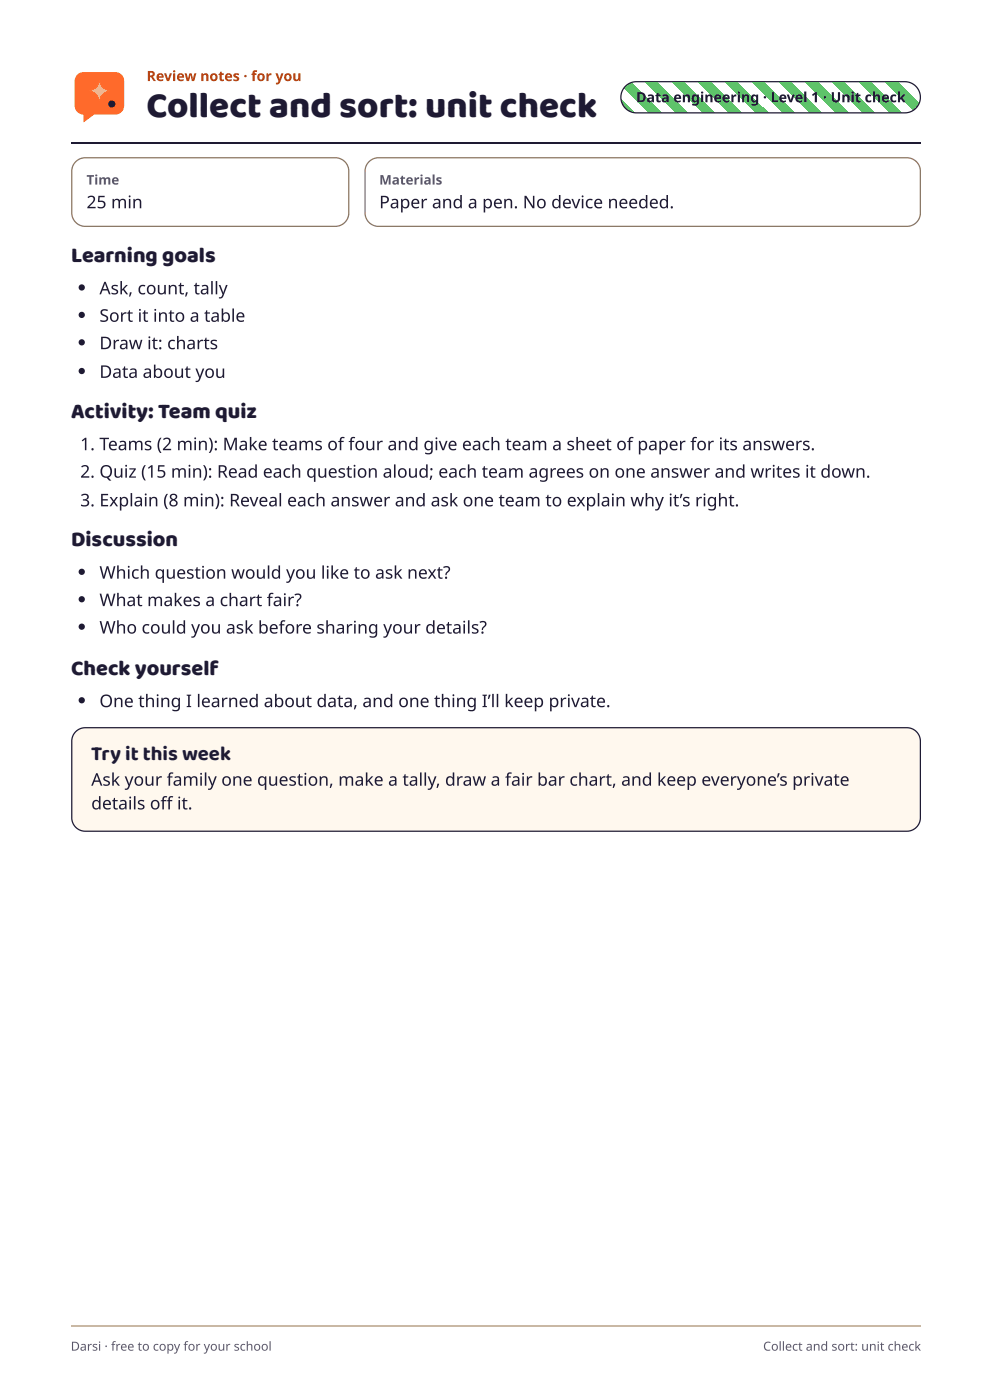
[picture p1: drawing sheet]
<svg xmlns="http://www.w3.org/2000/svg" width="210mm" height="297mm" viewBox="0 0 210 297" stroke-linecap="round" stroke-linejoin="round" font-family="sans-serif">
<defs><g id="words">
<text font-size="7.8" fill="#1e1a33" x="31.1" y="24.9">Collect and sort: unit check</text>
<g font-size="4.6" fill="#1e1a33">
<text x="15.1" y="55.6">Learning goals</text>
<text x="15.1" y="88.6">Activity: Team quiz</text>
<text x="15.1" y="115.9">Discussion</text>
<text x="15.1" y="143.1">Check yourself</text>
</g>
<text font-size="4.3" fill="#1e1a33" x="19.3" y="161.1">Try it this week</text>
<g font-size="3.7" fill="#1e1a33">
<text x="18.3" y="44.2">25 min</text>
<text x="80.4" y="44.2">Paper and a pen. No device needed.</text>
<text x="21.1" y="62.4">Ask, count, tally</text>
<text x="21.1" y="68.3">Sort it into a table</text>
<text x="21.1" y="74.1">Draw it: charts</text>
<text x="21.1" y="80.2">Data about you</text>
<text x="17" y="95.5">1. Teams (2 min): Make teams of four and give each team a sheet of paper for its answers.</text>
<text x="17" y="101.3">2. Quiz (15 min): Read each question aloud; each team agrees on one answer and writes it down.</text>
<text x="17" y="107.4">3. Explain (8 min): Reveal each answer and ask one team to explain why it’s right.</text>
<text x="21.1" y="122.8">Which question would you like to ask next?</text>
<text x="21.1" y="128.6">What makes a chart fair?</text>
<text x="21.1" y="134.4">Who could you ask before sharing your details?</text>
<text x="21.1" y="150">One thing I learned about data, and one thing I’ll keep private.</text>
<text x="19.3" y="166.7">Ask your family one question, make a tally, draw a fair bar chart, and keep everyone’s private</text>
<text x="19.3" y="171.7">details of it.</text>
<text x="34" y="171.7">f</text>
</g>
<text font-size="3" fill="#b43c0a" x="31.1" y="17.2">Review notes · for you</text>
<text font-size="3" fill="#1e1a33" x="134.8" y="21.7">Data engineering · Level 1 · Unit check</text>
<g font-size="2.8" fill="#5c5470">
<text x="18.3" y="39.2">Time</text>
<text x="80.4" y="39.2">Materials</text>
</g>
<g font-size="2.6" fill="#5c5470">
<text x="15" y="286.5">Darsi · free to copy for your school</text>
<text x="161.8" y="286.5">Collect and sort: unit check</text>
</g>
</g></defs>
<path d="M15.1 281.4h180.2" fill="none" stroke="#c9b8a4" stroke-width=".26"/>
<path d="M15.1 30.3h180" fill="none" stroke="#1e1a33" stroke-width=".26"/>
<path d="M16.1 155.2l.9-.6 1.1-.2h174.2a2.87 2.87 0 0 1 2.8 2.9v16.2a2.87 2.87 0 0 1-2.8 2.8h-174.2a2.87 2.87 0 0 1-2.9-2.8v-16.4l.3-1.1z" fill="#fff8ee"/>
<path d="M16.1 155.2l.9-.6 1.1-.2h174.2a2.87 2.87 0 0 1 2.8 2.9v16.2a2.87 2.87 0 0 1-2.8 2.8h-174.2a2.87 2.87 0 0 1-2.9-2.8v-16.4l.3-1.1z" fill="none" stroke="#1e1a33" stroke-width=".26"/>
<path d="M16.4 15.9l.4-.4 .7-.2h7a1.87 1.87 0 0 1 1.8 1.9v5.2a1.87 1.87 0 0 1-1.8 1.9h-4.5l-2.3 1.7v-1.7a1.87 1.87 0 0 1-1.9-1.9v-5.4l.3-.7z" fill="#ff6a2b"/>
<path d="M21.1 17a2.48 2.48 0 0 0 2.2 2.2 2.48 2.48 0 0 0-2.2 2.3 2.48 2.48 0 0 0-2.3-2.3 2.48 2.48 0 0 0 2.3-2.2z" fill="#ffc53d"/>
<circle cx="23.7" cy="22.1" r=".75" fill="#1e1a33"/>
<path d="M131.8 17.5h63.2v6.3h-63.2z" fill="#fff"/>
<path d="M132.6 18.3l1.1-.7 1.2-.3h56.9a3.3 3.3 0 0 1 3.3 3.3 3.3 3.3 0 0 1-3.3 3.3h-56.9a3.3 3.3 0 0 1-3-2 3.3 3.3 0 0 1 .7-3.6z" fill="none" stroke="#1e1a33" stroke-width=".26"/>
<path d="M16.1 34.3l.9-.6 1.1-.2h53a2.87 2.87 0 0 1 2.9 2.8v8.9a2.87 2.87 0 0 1-2.9 2.8h-53a2.87 2.87 0 0 1-2.9-2.8v-9.1l.3-1zM78.2 34.3l1-.6 1.1-.2h112a2.87 2.87 0 0 1 2.8 2.8v8.9a2.87 2.87 0 0 1-2.8 2.8h-112a2.87 2.87 0 0 1-2.9-2.8v-9.1l.3-1z" fill="none" stroke="#8a7560" stroke-width=".26"/>
<g fill="#1e1a33">
<circle cx="17.3" cy="61" r=".66"/>
<circle cx="17.3" cy="66.8" r=".66"/>
<circle cx="17.3" cy="72.6" r=".66"/>
<circle cx="17.3" cy="78.7" r=".66"/>
<circle cx="17.3" cy="121.3" r=".66"/>
<circle cx="17.3" cy="127.1" r=".66"/>
<circle cx="17.3" cy="133" r=".66"/>
<circle cx="17.3" cy="148.6" r=".66"/>
</g>
<use href="#words"/>
</svg>
